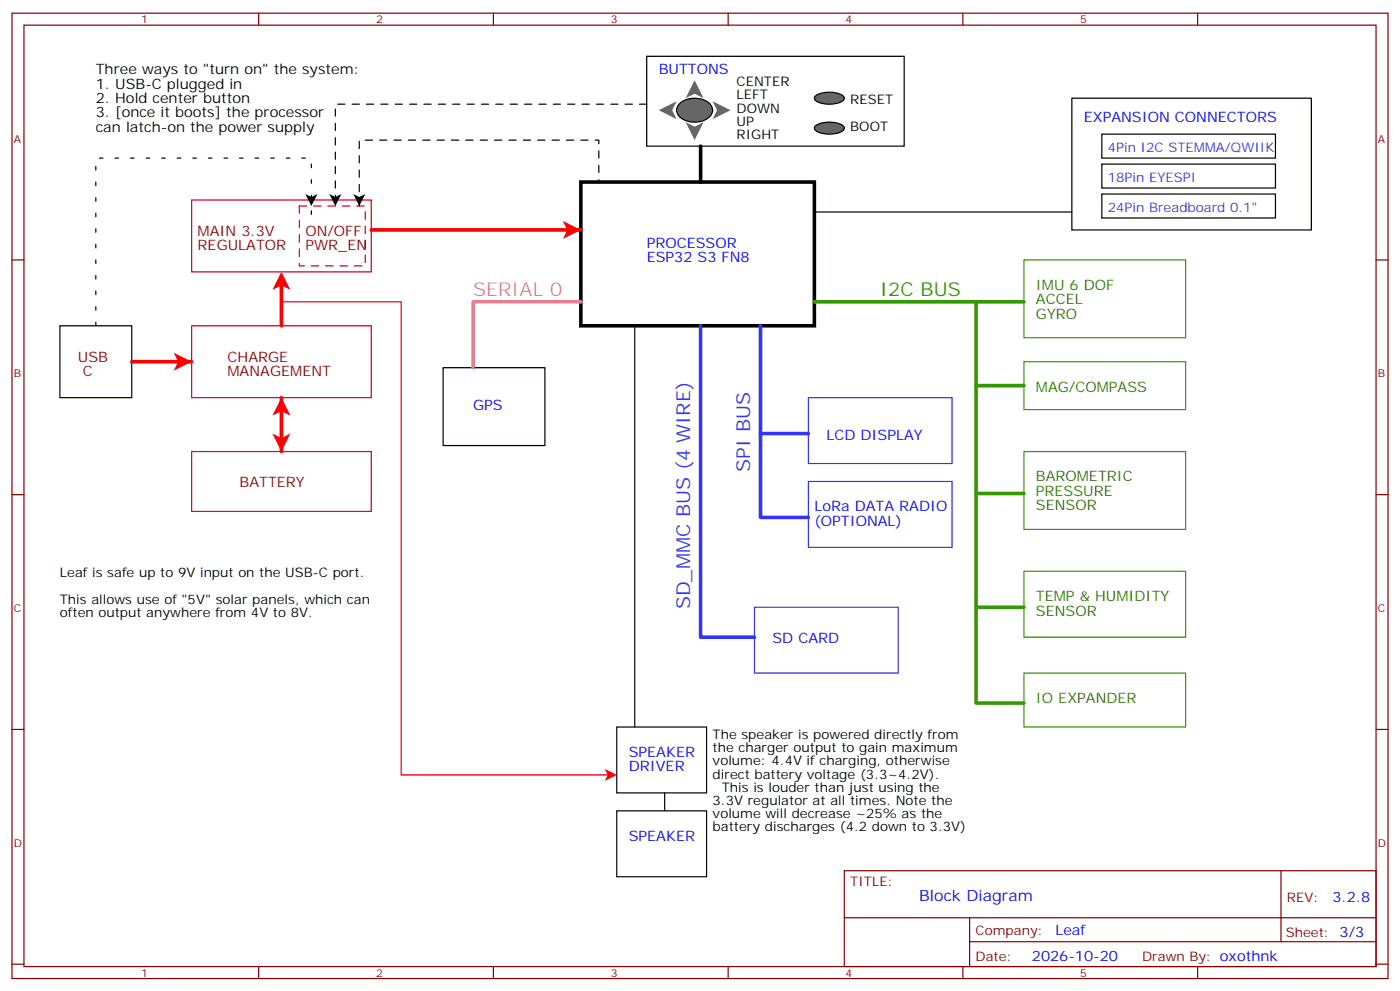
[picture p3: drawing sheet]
<svg xmlns="http://www.w3.org/2000/svg" width="412mm" height="292mm" viewBox="0 0 412 292" stroke-linecap="round" stroke-linejoin="round" font-family="sans-serif">
<defs><g id="words">
<text font-size="5.6" fill="#f3f" x="139.3" y="87.1">SERIAL 0</text>
<text font-size="5.6" fill="#390" x="259.3" y="87.1">I2C BUS</text>
<g font-size="5.6" fill="#33f">
<text x="220.9" y="139" transform="rotate(-90 220.9 139)">SPI BUS</text>
<text x="203.3" y="179.5" transform="rotate(-90 203.3 179.5)">SD_MMC BUS (4 WIRE)</text>
</g>
<text font-size="4.6" fill="#00f" x="270.8" y="265.5">Block Diagram</text>
<g font-size="4.2">
<text x="28.2" y="21.9">Three ways to &quot;turn on&quot; the system:</text>
<text x="28.2" y="26.1">1. USB-C plugged in</text>
<text x="28.2" y="30.3">2. Hold center button</text>
<text x="28.2" y="34.6">3. [once it boots] the processor</text>
<text x="28.2" y="38.8">can latch-on the power supply</text>
</g>
<g font-size="4.2" fill="#00f">
<text x="194" y="21.9">BUTTONS</text>
<text x="319.3" y="36">EXPANSION CONNECTORS</text>
<text x="190.5" y="73">PROCESSOR</text>
<text x="190.5" y="77.3">ESP32 S3 FN8</text>
<text x="139.3" y="120.7">GPS</text>
<text x="243.4" y="129.5">LCD DISPLAY</text>
<text x="239.9" y="150.6">LoRa DATA RADIO</text>
<text x="239.9" y="154.9">(OPTIONAL)</text>
<text x="227.5" y="189.4">SD CARD</text>
<text x="185.2" y="223">SPEAKER</text>
<text x="185.2" y="227.2">DRIVER</text>
<text x="185.2" y="247.7">SPEAKER</text>
<text x="392.5" y="265.7">3.2.8</text>
<text x="310.9" y="275.3">Leaf</text>
<text x="304" y="283.1">2026-10-20</text>
</g>
<g font-size="4.2" fill="#900">
<text x="58.2" y="69.5">MAIN 3.3V</text>
<text x="90" y="69.5">ON/OFF</text>
<text x="58.2" y="73.7">REGULATOR</text>
<text x="90" y="73.7">PWR_EN</text>
<text x="22.9" y="106.5">USB</text>
<text x="67" y="106.5">CHARGE</text>
<text x="24.4" y="110.8">C</text>
<text x="67" y="110.8">MANAGEMENT</text>
<text x="70.6" y="143.6">BATTERY</text>
</g>
<g font-size="4.2" fill="#360">
<text x="305.2" y="85.4">IMU 6 DOF</text>
<text x="305.2" y="89.6">ACCEL</text>
<text x="305.2" y="93.8">GYRO</text>
<text x="305.2" y="115.4">MAG/COMPASS</text>
<text x="305.2" y="141.8">BAROMETRIC</text>
<text x="305.2" y="146.1">PRESSURE</text>
<text x="305.2" y="150.3">SENSOR</text>
<text x="305.2" y="177.1">TEMP &amp; HUMIDITY</text>
<text x="305.2" y="181.3">SENSOR</text>
<text x="305.2" y="207.1">IO EXPANDER</text>
</g>
<g font-size="3.9">
<text x="217" y="25.4">CENTER</text>
<text x="217" y="29.3">LEFT</text>
<text x="217" y="33.2">DOWN</text>
<text x="250.5" y="30.7">RESET</text>
<text x="217" y="37">UP</text>
<text x="217" y="40.9">RIGHT</text>
<text x="250.5" y="38.5">BOOT</text>
<text x="17.6" y="170">Leaf is safe up to 9V input on the USB-C port.</text>
<text x="17.6" y="177.8">This allows use of &quot;5V&quot; solar panels, which can</text>
<text x="17.6" y="181.7">often output anywhere from 4V to 8V.</text>
<text x="209.9" y="217.7">The speaker is powered directly from</text>
<text x="209.9" y="221.5">the charger output to gain maximum</text>
<text x="209.9" y="225.4">volume: 4.4V if charging, otherwise</text>
<text x="209.9" y="229.3">direct battery voltage (3.3~4.2V).</text>
<text x="212.6" y="233.2">This is louder than just using the</text>
<text x="209.9" y="237.1">3.3V regulator at all times. Note the</text>
<text x="209.9" y="240.9">volume will decrease ~25% as the</text>
<text x="209.9" y="244.8">battery discharges (4.2 down to 3.3V)</text>
</g>
<g font-size="3.9" fill="#33f">
<text x="326.3" y="44.8">4Pin I2C STEMMA/QWIIK</text>
<text x="326.3" y="53.6">18Pin EYESPI</text>
<text x="326.3" y="62.4">24Pin Breadboard 0.1&quot;</text>
</g>
<g font-size="3.9" fill="#800">
<text x="250.5" y="261.1">TITLE:</text>
<text x="379.1" y="265.7">REV:</text>
<text x="287.4" y="275.3">Company:</text>
<text x="378.7" y="275.9">Sheet: 3/3</text>
<text x="287.4" y="282.9">Date:</text>
<text x="336.4" y="283">Drawn By: oxothnk</text>
</g>
<g font-size="3.2" fill="#800">
<text x="41.6" y="6.9">1</text>
<text x="110.8" y="6.9">2</text>
<text x="179.9" y="6.9">3</text>
<text x="249.1" y="6.9">4</text>
<text x="318.2" y="6.9">5</text>
<text x="4.1" y="42">A</text>
<text x="405.9" y="42">A</text>
<text x="4.1" y="111.1">B</text>
<text x="405.9" y="111.1">B</text>
<text x="4.1" y="180.3">C</text>
<text x="405.9" y="180.3">C</text>
<text x="4.1" y="249.4">D</text>
<text x="405.9" y="249.4">D</text>
<text x="41.6" y="287.7">1</text>
<text x="110.8" y="287.7">2</text>
<text x="179.9" y="287.7">3</text>
<text x="249.1" y="287.7">4</text>
<text x="318.2" y="287.7">5</text>
</g>
</g></defs>
<g fill="none" stroke="#870000" stroke-width=".35">
<path d="M3.5 3.9h405.4v284.3h-405.4zM7.1 7.4h398.2v277.3h-398.2zM76.2 3.9v3.5M145.3 3.9v3.5M214.5 3.9v3.5M283.6 3.9v3.5M352.8 3.9v3.5M3.5 76.6h3.6M405.3 76.6h3.6M3.5 145.7h3.6M405.3 145.7h3.6M3.5 214.8h3.6"/>
<path d="M405.3 214.8h3.6M248.7 256.5h156.6v28.2h-156.6zM377.3 256.5v20.9M248.7 270.3h156.5M285.6 277.4h119.6M285.6 270.3v14.1M3.5 284h3.6M76.2 284.7v3.5M145.3 284.7v3.5M214.5 284.7v3.5M283.6 284.7v3.5M352.8 284.7v3.5"/>
<path d="M405.3 284h3.6"/>
</g>
<path d="M171.1 53.6h68.8v42.4h-68.8z" fill="none" stroke="#000" stroke-width="1.1"/>
<path d="M301.6 76.6h47.6v22.9h-47.6zM301.6 133h47.6v22.9h-47.6zM301.6 168.3h47.6v19.4h-47.6zM301.6 198.3h47.6v15.8h-47.6z" fill="none" stroke="#390" stroke-width=".35"/>
<path d="M239.9 88.9h61.7M287.5 88.9v118.2h14.1M287.5 145.3h14.1M287.5 178.9h14.1" fill="none" stroke="#390" stroke-width="1.1"/>
<path d="M56.4 58.9h53v21.2h-53zM56.4 96h53v21.1h-53zM56.4 133h53v17.6h-53z" fill="none" stroke="#f00" stroke-width=".35"/>
<g fill="#f00">
<path d="M82.9 117.1l2.6 5.3-2.6-1.3-2.6 1.3z"/>
<path d="M82.9 80.1l2.6 5.3-2.6-1.4-2.6 1.4z"/>
<path d="M165.8 65.1l5.3 2.6-5.3 2.7 1.3-2.7z"/>
</g>
<path d="M109.4 67.7h61.7M82.9 83.6v12.4M38.8 106.5h17.6M82.9 117.1v15.9" fill="none" stroke="#f00" stroke-width="1.1"/>
<path d="M17.6 96h21.2v21.1h-21.2z" fill="none" stroke="#000" stroke-width=".35"/>
<g fill="#f00">
<path d="M80.3 127.7l2.6 1.3 2.6-1.3-2.6 5.3z"/>
<path d="M51.2 103.9l5.2 2.6-5.2 2.7 1.3-2.7z"/>
</g>
<path d="M130.5 108.3h30v22.9h-30z" fill="none" stroke="#000" stroke-width=".35"/>
<path d="M171.1 88.9h-31.8v19.4" fill="none" stroke="#f3f" stroke-width="1.1"/>
<path d="M238.1 117.1h42.4v19.4h-42.4zM238.1 141.8h42.4v19.4h-42.4zM222.2 178.9h42.4v19.4h-42.4z" fill="none" stroke="#33f" stroke-width=".35"/>
<path d="M206.4 96v91.7h15.8M224 96v56.4h14.1M224 127.7h14.1" fill="none" stroke="#33f" stroke-width="1.1"/>
<path d="M88.2 60.7h19.4v17.6h-19.4z" fill="none" stroke="#f00" stroke-width=".35" stroke-dasharray="2.1 2.1"/>
<path d="M200 30.7a6.7 6.7 0 0 1 9.6 .5 3.1 3.1 0 0 1-2.3 4.3 6.5 6.5 0 0 1-7.6-1.8 2.51 2.51 0 0 1 .3-3z" fill="#666" stroke="#000" stroke-width=".35"/>
<g fill="#666">
<path d="M209.9 29.8l5.3 2.7-5.3 2.6 1.3-2.6z"/>
<path d="M194 32.5l5.3-2.7-1.3 2.7 1.3 2.6z"/>
<path d="M204.6 23.6l2.7 5.3-2.7-1.3-2.6 1.3z"/>
<path d="M202 36l2.6 1.3 2.7-1.3-2.7 5.3z"/>
</g>
<path d="M190.5 16.6h75.8v26.4h-75.8zM187 96v118.1M181.7 214.1h26.4v19.4h-26.4zM181.7 238.8h26.4v19.4h-26.4zM195.8 233.5v5.3" fill="none" stroke="#000" stroke-width=".35"/>
<path d="M206.4 43v10.6" fill="none" stroke="#000" stroke-width="1.1"/>
<path d="M190.5 30.7h-91.7v30M105.8 60.7v-19.4h70.6v12.3" fill="none" stroke="#000" stroke-width=".35" stroke-dasharray="2.1 2.1"/>
<path d="M28.2 96v-49.4h63.5v17.6" fill="none" stroke="#000" stroke-width=".35" stroke-dasharray="1.1 3.5"/>
<path d="M90 57.2l1.7 .8 1.8-.8-1.8 3.5zM97 57.2l1.8 .8 1.7-.8-1.7 3.5zM104.1 57.2l1.7 .8 1.8-.8-1.8 3.5z" fill="#000"/>
<path d="M82.9 88.9h35.3v139.3h61.7" fill="none" stroke="#f00" stroke-width=".35"/>
<path d="M178.2 226.5l3.5 1.7-3.5 1.8 .8-1.8z" fill="#f00"/>
<g fill="#666" stroke="#000" stroke-width=".35">
<path d="M240.2 28.2a8.2 8.2 0 0 1 8.2 0 .96 .96 0 0 1 .3 1 .96 .96 0 0 1-.7 .7 8.5 8.5 0 0 1-7.8-.3 .85 .85 0 0 1 0-1.4z"/>
<path d="M240.2 37.1a8.2 8.2 0 0 1 8.2 0 .96 .96 0 0 1 .3 .9 .96 .96 0 0 1-.7 .7 8.5 8.5 0 0 1-7.8-.3 .85 .85 0 0 1 0-1.3z"/>
</g>
<path d="M315.7 28.9h70.6v38.8h-70.6zM324.6 39.5h51.1v7.1h-51.1zM324.6 48.3h51.1v7.1h-51.1zM324.6 57.2h51.1v7h-51.1zM239.9 62.4h75.8" fill="none" stroke="#000" stroke-width=".35"/>
<path d="M301.6 106.5h47.6v14.2h-47.6z" fill="none" stroke="#390" stroke-width=".35"/>
<path d="M287.5 113.6h14.1" fill="none" stroke="#390" stroke-width="1.1"/>
<use href="#words"/>
</svg>
